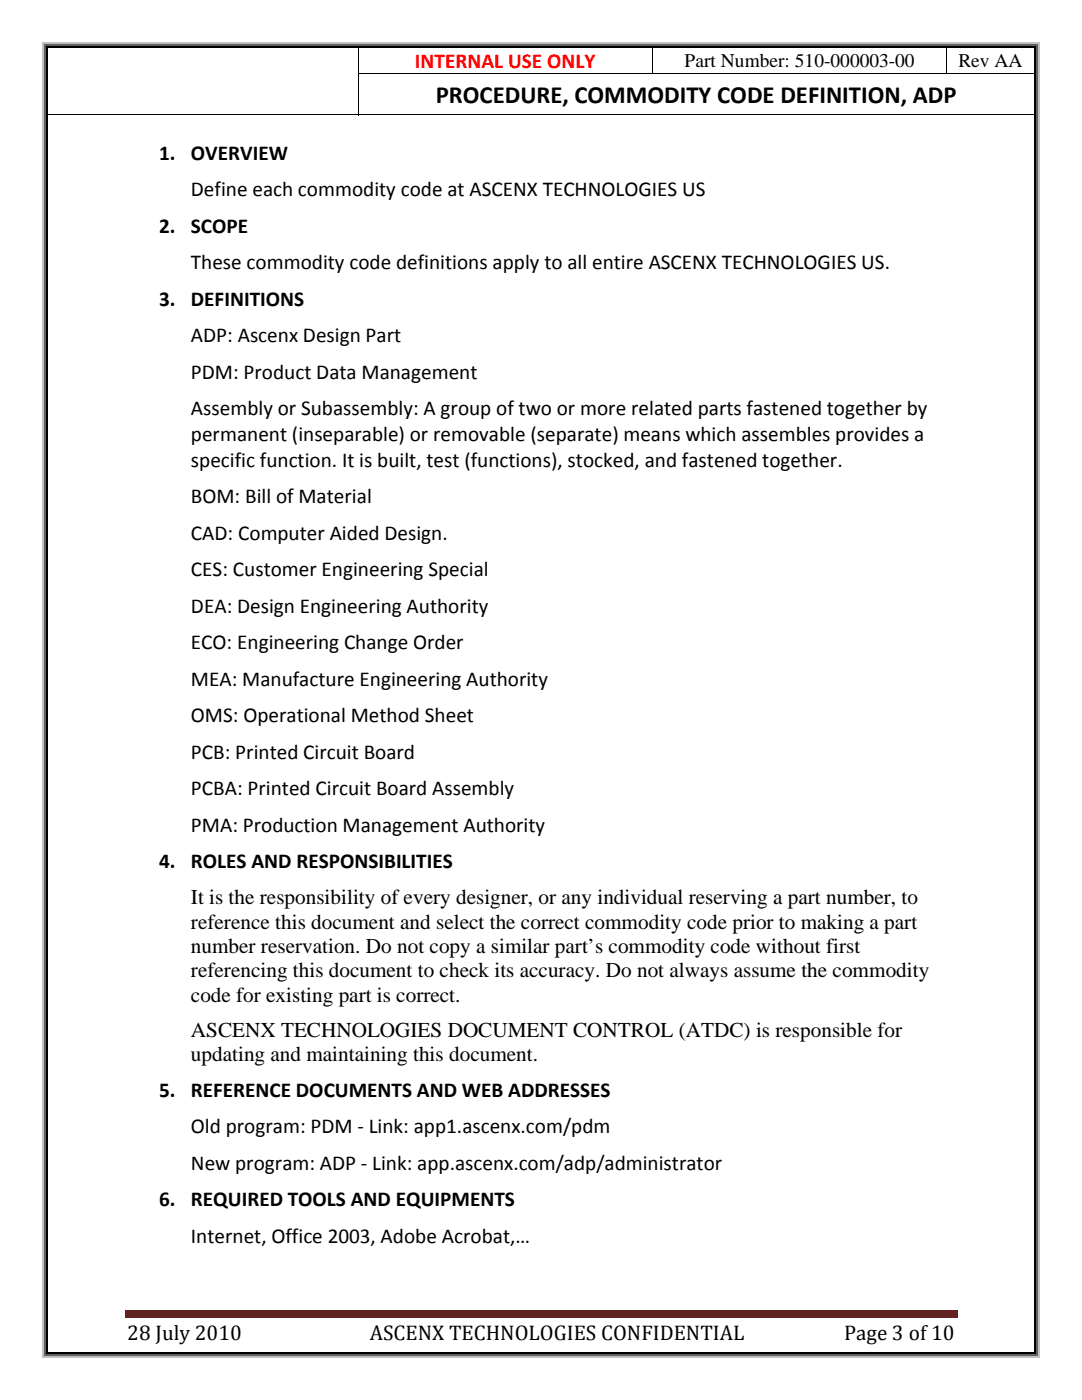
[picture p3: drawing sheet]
<svg xmlns="http://www.w3.org/2000/svg" width="216mm" height="279mm" viewBox="0 0 216 279" stroke-linecap="round" stroke-linejoin="round" font-family="sans-serif">
<defs><g id="words">
<text font-size="4.9" x="87" y="20.5">PROCEDURE, COMMODITY CODE DEFINITION, ADP</text>
<text font-size="4.2" fill="#f00" x="82.8" y="13.5">INTERNAL USE ONLY</text>
<g font-size="4.2">
<text x="31.7" y="31.9">1.</text>
<text x="38.1" y="31.9">OVERVIEW</text>
<text x="38.1" y="39.1">Define each commodity code at ASCENX TECHNOLOGIES US</text>
<text x="31.8" y="46.4">2.</text>
<text x="38.1" y="46.4">SCOPE</text>
<text x="38.1" y="53.7">These commodity code definitions apply to all entire ASCENX TECHNOLOGIES US.</text>
<text x="31.7" y="61">3.</text>
<text x="38.1" y="61">DEFINITIONS</text>
<text x="38.1" y="68.3">ADP: Ascenx Design Part</text>
<text x="38.1" y="75.5">PDM: Product Data Management</text>
<text x="38.1" y="82.8">Assembly or Subassembly: A group of two or more related parts fastened together by</text>
<text x="38.1" y="88">permanent (inseparable) or removable (separate) means which assembles provides a</text>
<text x="38.1" y="93.2">specific function. It is built, test (functions), stocked, and fastened together.</text>
<text x="38.1" y="100.5">BOM: Bill of Material</text>
<text x="38.1" y="107.7">CAD: Computer Aided Design.</text>
<text x="38.1" y="115">CES: Customer Engineering Special</text>
<text x="38.1" y="122.3">DEA: Design Engineering Authority</text>
<text x="38.1" y="129.6">ECO: Engineering Change Order</text>
<text x="38.1" y="136.9">MEA: Manufacture Engineering Authority</text>
<text x="38.1" y="144.2">OMS: Operational Method Sheet</text>
<text x="38.1" y="151.4">PCB: Printed Circuit Board</text>
<text x="38.1" y="158.7">PCBA: Printed Circuit Board Assembly</text>
<text x="38.1" y="166">PMA: Production Management Authority</text>
<text x="31.7" y="173.3">4.</text>
<text x="38.1" y="173.3">ROLES AND RESPONSIBILITIES</text>
<text x="38.1" y="180.5">It is the responsibility of every designer, or any individual reserving a part number, to</text>
<text x="38.1" y="185.3">reference this document and select the correct commodity code prior to making a part</text>
<text x="38.1" y="190.2">number reservation. Do not copy a similar part’s commodity code without first</text>
<text x="38.1" y="195.1">referencing this document to check its accuracy. Do not always assume the commodity</text>
<text x="38.1" y="199.9">code for existing part is correct.</text>
<text x="38.1" y="206.9">ASCENX TECHNOLOGIES DOCUMENT CONTROL (ATDC) is responsible for</text>
<text x="38.1" y="211.8">updating and maintaining this document.</text>
<text x="31.7" y="218.9">5.</text>
<text x="38.1" y="218.9">REFERENCE DOCUMENTS AND WEB ADDRESSES</text>
<text x="38.1" y="226.2">Old program: PDM ‐ Link: app1.ascenx.com/pdm</text>
<text x="38.1" y="233.5">New program: ADP ‐ Link: app.ascenx.com/adp/administrator</text>
<text x="31.8" y="240.7">6.</text>
<text x="38.1" y="240.7">REQUIRED TOOLS AND EQUIPMENTS</text>
<text x="38.1" y="248">Internet, Office 2003, Adobe Acrobat,…</text>
<text x="25.4" y="267.4">28 July 2010</text>
<text x="73.8" y="267.4">ASCENX TECHNOLOGIES CONFIDENTIAL</text>
<text x="168.4" y="267.4">Page 3 of 10</text>
</g>
<g font-size="3.9">
<text x="136.6" y="13.5">Part Number: 510-000003-00</text>
<text x="191.2" y="13.5">Rev AA</text>
</g>
</g></defs>
<path d="M71.4 14.7h135M71.4 9.5v5.2M71.4 14.8v8.2M130.2 9.5v5.2M188.9 9.5v5.2M9.5 22.9h61.9M71.5 22.9h134.9" fill="none" stroke="#000" stroke-width=".2"/>
<path d="M24.9 261.4h166.1v1.1h-166.1z" fill="#622423"/>
<path d="M24.9 262.9h166.1" fill="none" stroke="#622423" stroke-width=".25"/>
<g fill="#c0c0c0">
<path d="M8.5 8.5h.2v1h-.2z"/>
<path d="M8.5 8.5h1v.2h-1z"/>
</g>
<g fill="#606060">
<path d="M8.7 8.7h.5v.8h-.5z"/>
<path d="M8.7 8.7h.8v.5h-.8z"/>
</g>
<path d="M9.2 9.2h.3v.3h-.3z" fill="#000"/>
<path d="M9.5 8.6h196.9" fill="none" stroke="#c0c0c0" stroke-width=".25"/>
<path d="M9.5 8.7h196.9v.5h-196.9z" fill="#606060"/>
<path d="M9.5 9.4h196.9" fill="none" stroke="#000" stroke-width=".25"/>
<g fill="#c0c0c0">
<path d="M207.2 8.5h.2v1h-.2z"/>
<path d="M206.4 8.5h1v.2h-1z"/>
</g>
<g fill="#606060">
<path d="M206.7 8.7h.5v.8h-.5z"/>
<path d="M206.4 8.7h.8v.5h-.8z"/>
</g>
<path d="M206.4 9.2h.3v.3h-.3z" fill="#000"/>
<path d="M8.6 9.5v260.4" fill="none" stroke="#c0c0c0" stroke-width=".25"/>
<path d="M8.7 9.5h.5v260.4h-.5z" fill="#606060"/>
<path d="M9.4 9.5v260.4" fill="none" stroke="#000" stroke-width=".25"/>
<path d="M207.3 9.5v260.4" fill="none" stroke="#c0c0c0" stroke-width=".25"/>
<path d="M206.7 9.5h.5v260.4h-.5z" fill="#606060"/>
<path d="M206.5 9.5v260.4" fill="none" stroke="#000" stroke-width=".25"/>
<g fill="#c0c0c0">
<path d="M8.5 269.9h.2v1h-.2z"/>
<path d="M8.5 270.7h1v.2h-1z"/>
</g>
<g fill="#606060">
<path d="M8.7 269.9h.5v.8h-.5z"/>
<path d="M8.7 270.2h.8v.5h-.8z"/>
</g>
<path d="M9.2 269.9h.3v.3h-.3z" fill="#000"/>
<path d="M9.5 270.8h196.9" fill="none" stroke="#c0c0c0" stroke-width=".25"/>
<path d="M9.5 270.2h196.9v.5h-196.9z" fill="#606060"/>
<path d="M9.5 270h196.9" fill="none" stroke="#000" stroke-width=".25"/>
<g fill="#c0c0c0">
<path d="M207.2 269.9h.2v1h-.2z"/>
<path d="M206.4 270.7h1v.2h-1z"/>
</g>
<g fill="#606060">
<path d="M206.7 269.9h.5v.8h-.5z"/>
<path d="M206.4 270.2h.8v.5h-.8z"/>
</g>
<path d="M206.4 269.9h.3v.3h-.3z" fill="#000"/>
<use href="#words"/>
</svg>
